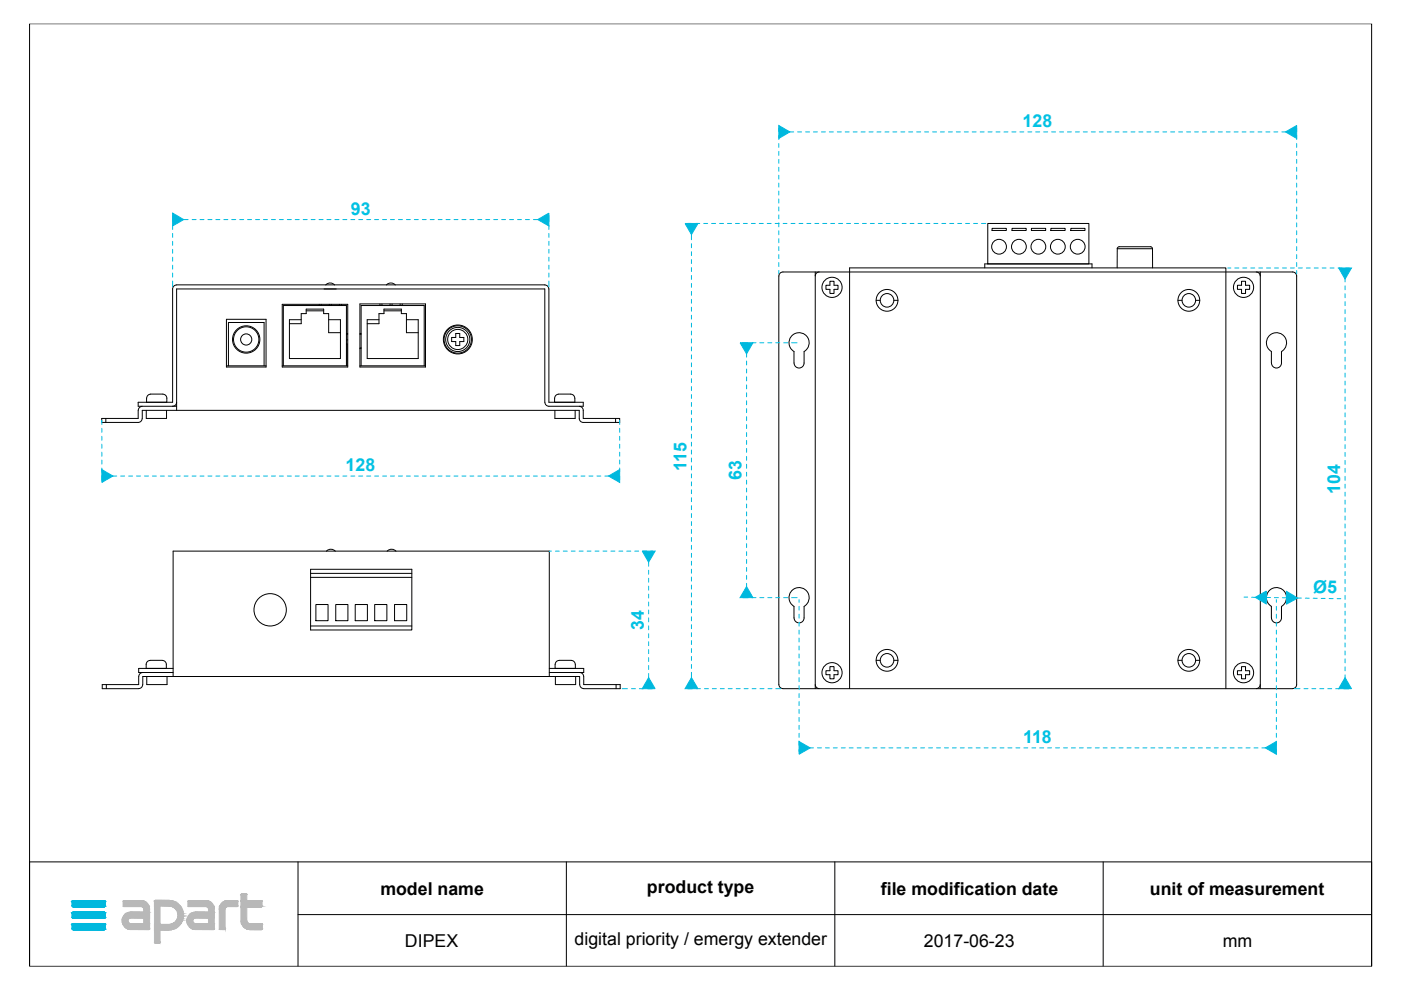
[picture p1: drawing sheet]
<svg xmlns="http://www.w3.org/2000/svg" width="297mm" height="210mm" viewBox="0 0 297 210" stroke-linecap="round" stroke-linejoin="round" font-family="sans-serif">
<defs><g id="words">
<g font-size="3.8" fill="#00c3e4">
<text x="216.8" y="26.9">128</text>
<text x="74.4" y="45.5">93</text>
<text x="73.3" y="99.9">128</text>
<text x="145.6" y="99.8" transform="rotate(-90 145.6 99.8)">115</text>
<text x="157.2" y="101.8" transform="rotate(-90 157.2 101.8)">63</text>
<text x="284.1" y="104.7" transform="rotate(-90 284.1 104.7)">104</text>
<text x="278.4" y="125.7" transform="rotate(1 278.4 125.7)">Ø5</text>
<text x="136.5" y="133.6" transform="rotate(-90 136.5 133.6)">34</text>
<text x="216.9" y="157.5">118</text>
</g>
<g font-size="3.8">
<text x="80.6" y="189.7">model name</text>
<text x="137.2" y="189.3">product type</text>
<text x="186.8" y="189.7">file modification date</text>
<text x="243.8" y="189.7">unit of measurement</text>
<text x="85.9" y="200.8">DIPEX</text>
<text x="121.8" y="200.4">digital priority / emergy extender</text>
<text x="195.9" y="200.8">2017-06-23</text>
<text x="259.3" y="200.8">mm</text>
</g>
</g></defs>
<g fill="none" stroke="#000" stroke-width=".21">
<path d="M6.3 5h284.5v199.9h-284.5zM165.1 58.5v86.6M165.1 58.5a.85 .85 0 0 1 .9-.8h108.1a.85 .85 0 0 1 .8 .8v86.6a.85 .85 0 0 1-.8 .9M172.8 57.7v88.3M173.7 57.7a.85 .85 0 0 0-.9 .8M176 59.6h.8v.9h.9v.9h-.9v.8h-.8v-.8h-.9v-.9h.9zM208.8 56.8v-.8h22.7v.8M209.4 47.4h21.5v8.6h-21.5zM210.3 48.4h3.1v.5h-3.1zM214.6 48.4h3v.5h-3zM218.7 48.4h3v.5h-3zM222.8 48.4h3v.5h-3z"/>
<path d="M227 48.4h3v.5h-3zM236.9 52.7h7.5M236.9 52.7v4.1M244.4 52.7l-.1-.2-.4-.2h-6.6l-.2 .1-.2 .3M244.4 52.7v4.1M266.3 57.7a.85 .85 0 0 1 .9 .8M267.2 57.7v88.3M37.4 60.4a.85 .85 0 0 0-.8 .9v24h-7.3v.8h8.1M37.4 60.4h78.1M48 67.7h8.4v10.1h-8.4zM48 77.6h8.4M48.4 77.6v-9.2h7.6v9.2"/>
<path d="M59.8 64.5h13.9v13.3h-13.9zM59.8 77.6h13.9M60.1 77.6v-12.8h13.4v12.8M61.4 68.6h2.5v-2.1h1v-1h3.7v1h1.1v4h2.5M63.9 67.8h-2.5v8.2h10.8v-8.2h-2.5M64.9 65.9h3.7M67.7 64.5v.3M68.1 64.5v.3M69.1 60.4l.1-.1a1.27 1.27 0 0 1 1.7 .1M69.8 64.5v.3M70.3 64.5v.3M72 64.5v.3"/>
<path d="M72.4 64.5v.3M73.5 70.7h.2M73.5 70.9h.2M73.5 72.1h.2M73.5 72.9h.1v4.7M76.3 73.8h.3l-.3 .1M76.3 64.4h13.9v13.4h-13.9zM76.3 70.7h.3M76.3 70.9h.3M76.3 77.6h13.9M76.6 77.6v-12.8h13.3v12.8M77.9 68.6h2.5v-2.1h1v-1h3.7v1h1.1v4h2.5"/>
<path d="M80.4 67.8h-2.5v8.2h10.8v-8.2h-2.5M80.6 64.4v.4M81 64.4v.4M81.4 65.9h3.7M81.9 60.4l.1-.1a1.27 1.27 0 0 1 1.8 .1M82.7 64.4v.4M83.1 64.4v.4M84.8 64.4v.4M85.3 64.4v.4M95.8 71.6h.8v-.9h.9v.9h.8v.8h-.8v.9h-.9v-.9h-.8zM115.5 60.4a.85 .85 0 0 1 .9 .9M116.4 61.3v24h7.3v.8h-7.3a.85 .85 0 0 1-.9-.8"/>
<path d="M167.9 71.2a2.14 2.14 0 0 1 3.2 .2 2.14 2.14 0 0 1-.6 3.1v2.5a1.07 1.07 0 0 1-1.1 1 1.07 1.07 0 0 1-1.1-1l.1-2.5a2.14 2.14 0 0 1-.5-3.3zM185.8 63.7h.8M189.5 63.7h.9M249.7 63.7h.9M253.5 63.7h.9M262.4 60.5h.8v-.9h.9v.9h.8v.9h-.8v.8h-.9v-.8h-.8zM269.1 71.2a2.14 2.14 0 0 1 3.2 .2 2.14 2.14 0 0 1-.6 3.1v2.5a1.07 1.07 0 0 1-1.1 1 1.07 1.07 0 0 1-1-1v-2.5a2.14 2.14 0 0 1-.5-3.3zM22.4 88.7v.9M30.2 86.2a.88 .88 0 0 0-.9 .8v1.7h-7.7v.9h7.7a.88 .88 0 0 0 .9-.9v-1.7h92.6v1.7a.85 .85 0 0 0 .9 .9h7.7v-.9h-7.7v-1.7a.85 .85 0 0 0-.9-.8M31 87v1.7h4.3v-1.7M31.9 83.6a.85 .85 0 0 0-.8 .8M31.9 83.6h2.6"/>
<path d="M34.5 83.6a.85 .85 0 0 1 .9 .8v.9h-4.3v-.9M37.4 85.3a.85 .85 0 0 1-.8 .8M115.5 85.3v-24h-78.1v25.7M117.6 87v1.7h4.3v-1.7M118.5 83.6a.85 .85 0 0 0-.9 .8M118.5 83.6h2.5M121 83.6a.85 .85 0 0 1 .9 .8v.9h-4.3v-.9M130.5 88.7v.9M69.2 116.9l.1-.1a1.27 1.27 0 0 1 1.8 .1M82.1 116.9l.1-.1a1.27 1.27 0 0 1 1.8 .1M65.9 120.7h21.4v12.9h-21.4zM65.9 132.7h21.4"/>
<path d="M65.9 121.6h21.4M65.9 122.4h21.4M67 128.2h2.6v3.4h-2.6zM71.2 128.2h2.6v3.4h-2.6zM75.3 128.2h2.6v3.4h-2.6zM79.4 128.2h2.6v3.4h-2.6zM83.7 128.2h2.5v3.4h-2.5zM167.9 125.2a2.14 2.14 0 0 1 3.2 .2 2.14 2.14 0 0 1-.6 3.2v2.4a1.07 1.07 0 0 1-1.1 1.1 1.07 1.07 0 0 1-1.1-1.1l.1-2.4a2.14 2.14 0 0 1-.5-3.4zM269.1 125.2a2.14 2.14 0 0 1 3.2 .2 2.14 2.14 0 0 1-.6 3.2v2.4a1.07 1.07 0 0 1-1.1 1.1 1.07 1.07 0 0 1-1-1.1v-2.4a2.14 2.14 0 0 1-.5-3.4zM22.5 145.1v.9M29.4 146a.88 .88 0 0 0 .9-.9v-1.7h92.6v1.7a.88 .88 0 0 0 .9 .9M30.3 142.6a.85 .85 0 0 0-.9 .8v1.7h-7.7v.9h7.7"/>
<path d="M31.1 143.4v1.7h4.3v-1.7M31.8 140a.85 .85 0 0 0-.8 .9v.8h4.3v-.8a.85 .85 0 0 0-.9-.9M31.8 140h2.6M36.7 143.4v-26.6h79.8v26.6M36.7 141.7h-7.3v.9h7.3M116.5 141.7h7.3v.9h-7.3M117.8 143.4v1.7h4.2v-1.7M118.6 140a.85 .85 0 0 0-.9 .9M118.6 140h2.5M121.1 140a.85 .85 0 0 1 .9 .9v.8h-4.3v-.8M122.9 142.6a.85 .85 0 0 1 .8 .8l.1 1.7h7.7v.9h-7.7M130.6 145.1v.9"/>
<path d="M165.1 145.1a.85 .85 0 0 0 .9 .9M166 146h108.1M172.8 145.1a.85 .85 0 0 0 .9 .9M176 141.3h.8v.9h.9v.9h-.9v.8h-.8v-.8h-.9v-.9h.9zM180.1 146v-89.2h79.8v89.2M185.8 140h.8M189.5 140h.9M249.7 140h.9M253.5 140h.9M263.2 141.3h.9v.9h.8v.9h-.8v.8h-.9v-.8h-.8v-.9h.8zM267.2 145.1a.85 .85 0 0 1-.9 .9M6.3 182.7h284.5v22.2h-284.5z"/>
<path d="M63.2 193.9h227.6M63.2 182.7v22.2M120.1 182.7v22.2M177 182.7v22.2M233.9 182.7v22.2"/>
<circle cx="211.8" cy="52.3" r="1.57"/>
<circle cx="216" cy="52.3" r="1.57"/>
<circle cx="220.2" cy="52.3" r="1.57"/>
<circle cx="224.3" cy="52.3" r="1.57"/>
<circle cx="228.5" cy="52.3" r="1.57"/>
<circle cx="52.2" cy="72" r="2.9"/>
<circle cx="52.2" cy="72" r="2.69"/>
<circle cx="52.2" cy="72" r="1.19"/>
<circle cx="97.1" cy="72" r="2.9"/>
<circle cx="97.1" cy="72" r="2.14"/>
<circle cx="97.1" cy="72" r="2.56"/>
<circle cx="97.1" cy="72" r="3.1"/>
<circle cx="176.4" cy="60.9" r="2.14"/>
<circle cx="188.1" cy="63.7" r="2.31"/>
<circle cx="188.1" cy="63.7" r="1.44"/>
<circle cx="252.1" cy="63.7" r="2.31"/>
<circle cx="252.1" cy="63.7" r="1.44"/>
<circle cx="263.7" cy="60.9" r="2.14"/>
<circle cx="57.3" cy="129.3" r="3.4"/>
<circle cx="176.4" cy="142.6" r="2.14"/>
<circle cx="188.1" cy="140" r="2.31"/>
<circle cx="188.1" cy="140" r="1.44"/>
<circle cx="252.1" cy="140" r="2.31"/>
<circle cx="252.1" cy="140" r="1.44"/>
<circle cx="263.7" cy="142.6" r="2.14"/>
</g>
<g fill="#00b8de" stroke="#00b8de" stroke-width=".21">
<path d="M15.5 191h6.6z"/>
<path d="M15.4 191h6.8z"/>
<path d="M15.5 191h6.7z"/>
<path d="M15.3 191h6.9z"/>
<path d="M15.3 191l7 .1z"/>
<path d="M15.3 191.1h7z"/>
<path d="M15.3 191.1l7.1 .1z"/>
<path d="M15.2 191.2h7.2z"/>
<path d="M15.2 191.2l7.2 .8h-7.2z"/>
<path d="M15.2 191.2h7.2v.8z"/>
<path d="M15.2 192h7.2z"/>
<path d="M15.2 192l7.1 .1z"/>
<path d="M15.3 192.1h7z"/>
<path d="M15.3 192.1l7 .1z"/>
<path d="M15.3 192.2h6.9z"/>
<path d="M15.3 192.2h7z"/>
<path d="M15.4 192.2l6.8 .1z"/>
<path d="M15.4 192.2h6.8z"/>
<path d="M15.4 192.3h6.7z"/>
<path d="M15.4 192.3h6.8z"/>
<path d="M15.5 192.3h6.6z"/>
<path d="M15.5 193.4h6.6z"/>
<path d="M15.4 193.4h6.8z"/>
<path d="M15.5 193.4h6.7z"/>
<path d="M15.3 193.5h6.9z"/>
<path d="M15.4 193.4l6.8 .1z"/>
<path d="M15.3 193.5h7z"/>
<path d="M15.3 193.5l7 .1z"/>
<path d="M15.3 193.6h7.1z"/>
<path d="M15.2 193.6l7.2 .1z"/>
<path d="M15.2 193.7l7.2 .7h-7.2z"/>
<path d="M15.2 193.7h7.2v.7z"/>
<path d="M15.2 194.4l7.2 .1z"/>
<path d="M15.2 194.5h7.1z"/>
<path d="M15.2 194.5h7.2z"/>
<path d="M15.3 194.5l7 .1z"/>
<path d="M15.3 194.5h7z"/>
<path d="M15.3 194.6h7z"/>
<path d="M15.3 194.6h6.9z"/>
<path d="M15.3 194.6l6.9 .1z"/>
<path d="M15.4 194.7h6.8z"/>
<path d="M15.4 194.7h6.7z"/>
<path d="M15.5 194.7h6.6z"/>
<path d="M15.5 195.8h6.6z"/>
<path d="M15.4 195.8h6.8z"/>
<path d="M15.5 195.8h6.7z"/>
<path d="M15.3 195.9h6.9z"/>
<path d="M15.4 195.8l6.8 .1z"/>
<path d="M15.3 195.9h7z"/>
<path d="M15.3 195.9l7 .1z"/>
<path d="M15.3 196h7.1z"/>
<path d="M15.2 196l7.2 .1z"/>
<path d="M15.2 196.1l7.2 .7h-7.2z"/>
<path d="M15.2 196.1h7.2v.7z"/>
<path d="M15.2 196.8l7.2 .1z"/>
<path d="M15.2 196.9h7.1z"/>
<path d="M15.2 196.9h7.2z"/>
<path d="M15.3 196.9l7 .1z"/>
<path d="M15.3 196.9h7z"/>
<path d="M15.3 197h7z"/>
<path d="M15.3 197l6.9 .1z"/>
<path d="M15.3 197.1h6.9z"/>
<path d="M15.4 197.1h6.8z"/>
<path d="M15.4 197.1h6.7z"/>
<path d="M15.5 197.1h6.6z"/>
<path d="M21.6 99.6l2.3 1.3-2.3 1.4z"/>
<path d="M129 100.9l2.4-1.3v2.7z"/>
<path d="M36.6 45.2l2.3 1.4-2.3 1.3z"/>
<path d="M114 46.6l2.4-1.4v2.7z"/>
<path d="M137.5 143.7l1.4 2.3h-2.7z"/>
<path d="M136.2 116.8h2.7l-1.4 2.4z"/>
<path d="M165.1 26.6l2.4 1.4-2.4 1.3z"/>
<path d="M272.5 28l2.4-1.4v2.7z"/>
<path d="M285.2 143.7l1.3 2.3h-2.7z"/>
<path d="M283.8 56.8h2.7l-1.3 2.4z"/>
<path d="M145.2 47.4h2.8l-1.4 2.3z"/>
<path d="M146.6 143.7l1.4 2.3h-2.8z"/>
<path d="M156.9 72.7h2.7l-1.3 2.3z"/>
<path d="M158.3 124.4l1.3 2.3h-2.7z"/>
<path d="M169.4 157.2l2.4 1.4-2.4 1.3z"/>
<path d="M268.3 158.6l2.3-1.4v2.7z"/>
<path d="M266.1 126.6l2.4-1.3v2.7z"/>
<path d="M272.8 125.4l2.3 1.4-2.4 1.3z"/>
</g>
<g fill="#b8b8b8" stroke="#b8b8b8" stroke-width=".21">
<path d="M51.2 189.6h1z"/>
<path d="M51.2 189.6h1.1z"/>
<path d="M51.1 189.6h1.2z"/>
<path d="M51.1 189.6l1.2 .1z"/>
<path d="M51.1 189.7h1.2z"/>
<path d="M32.9 190.9h3z"/>
<path d="M32.9 190.9h3.1z"/>
<path d="M32.8 190.9h3.2z"/>
<path d="M32.8 190.9l3.4 .1z"/>
<path d="M48.2 191h2.1z"/>
<path d="M40 191h3.7z"/>
<path d="M26.2 191h3.8z"/>
<path d="M51.1 189.7l1.2 1.3h-1.2z"/>
<path d="M51.1 189.7h1.2v1.3z"/>
<path d="M51.1 191h4.4z"/>
<path d="M39.9 191h3.9z"/>
<path d="M40 191h3.8z"/>
<path d="M32.8 191h3.5z"/>
<path d="M48.1 191h2.2z"/>
<path d="M26.2 191h3.9z"/>
<path d="M48 191h2.4z"/>
<path d="M48.1 191h2.3z"/>
<path d="M39.9 191h4z"/>
<path d="M26.2 191h4z"/>
<path d="M32.8 191h3.6z"/>
<path d="M47.9 191h2.5z"/>
<path d="M39.9 191h4.1z"/>
<path d="M26.2 191h4.1z"/>
<path d="M32.8 191h3.7z"/>
<path d="M39.9 191h4.2z"/>
<path d="M32.7 191h3.9z"/>
<path d="M47.8 191h2.6z"/>
<path d="M26.1 191h4.3z"/>
<path d="M51.1 191h4.5z"/>
<path d="M47.7 191h2.7z"/>
<path d="M39.9 191h4.3z"/>
<path d="M26.1 191h4.4z"/>
<path d="M47.7 191.1h2.7z"/>
<path d="M47.7 191l2.7 .1z"/>
<path d="M39.9 191l4.4 .1z"/>
<path d="M26.1 191l4.4 .1z"/>
<path d="M51.1 191l4.5 .1z"/>
<path d="M47.6 191.1h2.8z"/>
<path d="M39.9 191.1h4.4z"/>
<path d="M26.1 191.1h4.5z"/>
<path d="M32.7 191l4.2 .1z"/>
<path d="M47.3 191.3l.3-.2 2.8 .2z"/>
<path d="M47.6 191.1h2.8v.2z"/>
<path d="M39.9 191.1l4.7 .2h-4.7z"/>
<path d="M39.9 191.1h4.4l.3 .2z"/>
<path d="M26.1 191.1l4.8 .2h-4.8z"/>
<path d="M26.1 191.1h4.5l.3 .2z"/>
<path d="M32.7 191.1l4.7 .2h-4.7z"/>
<path d="M32.7 191.1h4.2l.5 .2z"/>
<path d="M47 191.5l.3-.2 3.1 .2z"/>
<path d="M47.3 191.3h3.1v.2z"/>
<path d="M39.9 191.3l5 .2h-5z"/>
<path d="M39.9 191.3h4.7l.3 .2z"/>
<path d="M26.1 191.3l5.1 .2h-5.1z"/>
<path d="M26.1 191.3h4.8l.3 .2z"/>
<path d="M32.7 191.3l5.1 .3h-5.1z"/>
<path d="M32.7 191.3h4.7l.4 .3z"/>
<path d="M47 191.5l3.4 .2h-3.6z"/>
<path d="M47 191.5h3.4v.2z"/>
<path d="M39.9 191.5l5.2 .2h-5.2z"/>
<path d="M39.9 191.5h5l.2 .2z"/>
<path d="M26.1 191.5l5.3 .2h-5.3z"/>
<path d="M26.1 191.5h5.1l.2 .2z"/>
<path d="M32.7 191.6l5.4 .4h-5.4z"/>
<path d="M32.7 191.6h5.1l.3 .4z"/>
<path d="M46.8 191.7l3.6 .3h-3.7z"/>
<path d="M46.8 191.7h3.6v.3z"/>
<path d="M39.9 191.7l5.4 .3h-5.4z"/>
<path d="M39.9 191.7h5.2l.2 .3z"/>
<path d="M26.1 191.7l5.4 .3h-5.4z"/>
<path d="M26.1 191.7h5.3l.1 .3z"/>
<path d="M46.7 192l3.7 .1z"/>
<path d="M39.9 192l5.4 .1z"/>
<path d="M26.1 192l5.5 .1z"/>
<path d="M46.6 192.1h3.8z"/>
<path d="M26.1 192.1h5.5z"/>
<path d="M39.9 192.1h5.4z"/>
<path d="M32.7 192l5.5 .1h-5.5z"/>
<path d="M32.7 192h5.4l.1 .1z"/>
<path d="M51.1 191.1l4.5 1h-4.5z"/>
<path d="M51.1 191.1h4.5v1z"/>
<path d="M51.1 192.1h4.5z"/>
<path d="M39.9 192.1l5.4 .1z"/>
<path d="M46.6 192.1l3.8 .1z"/>
<path d="M26.1 192.1l5.5 .1z"/>
<path d="M51.1 192.1l4.5 .1z"/>
<path d="M39.9 192.2h5.4z"/>
<path d="M35.9 192.1l2.4 .1z"/>
<path d="M46.6 192.2h3.8z"/>
<path d="M26.2 192.2h5.4z"/>
<path d="M51.1 192.2h4.4z"/>
<path d="M51.1 192.2h4.5z"/>
<path d="M46.6 192.2h3.7z"/>
<path d="M40 192.2h5.3z"/>
<path d="M46.6 192.2h1.5z"/>
<path d="M46.6 192.2h1.6z"/>
<path d="M43.7 192.2h1.6z"/>
<path d="M30 192.2h1.6z"/>
<path d="M51.1 192.2h4.3z"/>
<path d="M46.6 192.2l1.4 .1z"/>
<path d="M43.8 192.2l1.6 .1z"/>
<path d="M30.1 192.2l1.5 .1z"/>
<path d="M36.3 192.2l2.1 .1h-1.8z"/>
<path d="M36.3 192.2h2l.1 .1z"/>
<path d="M46.6 192.3h1.3z"/>
<path d="M46.6 192.3h1.4z"/>
<path d="M43.9 192.3h1.5z"/>
<path d="M30.2 192.3h1.4z"/>
<path d="M46.5 192.3l1.4 .1z"/>
<path d="M46.5 192.3h1.4z"/>
<path d="M44 192.3l1.4 .1z"/>
<path d="M30.3 192.3l1.3 .1z"/>
<path d="M36.6 192.3l1.8 .1z"/>
<path d="M46.5 192.4h1.4z"/>
<path d="M44 192.4h1.4z"/>
<path d="M30.3 192.4h1.4z"/>
<path d="M36.7 192.4l1.8 .1h-1.6z"/>
<path d="M36.7 192.4h1.7l.1 .1z"/>
<path d="M46.5 192.4l1.3 .1z"/>
<path d="M44.1 192.4l1.3 .1z"/>
<path d="M30.3 192.4l1.4 .1z"/>
<path d="M46.5 192.5l1.3 .1z"/>
<path d="M46.5 192.5h1.3z"/>
<path d="M44.1 192.5l1.3 .1z"/>
<path d="M30.4 192.5l1.3 .1z"/>
<path d="M46.5 192.6l1.2 .1h-1.2z"/>
<path d="M46.5 192.6h1.3z"/>
<path d="M44.2 192.6l1.2 .1z"/>
<path d="M30.4 192.6l1.3 .1z"/>
<path d="M46.5 192.7h1.2z"/>
<path d="M44.2 192.7h1.2z"/>
<path d="M30.5 192.7h1.2z"/>
<path d="M36.9 192.5l1.7 .2h-1.4z"/>
<path d="M36.9 192.5h1.6l.1 .2z"/>
<path d="M37.2 192.7l1.5 .1z"/>
<path d="M37.3 192.8l1.4 .2h-1.3z"/>
<path d="M37.3 192.8h1.4v.2z"/>
<path d="M37.4 193l1.4 .3h-1.2z"/>
<path d="M37.4 193h1.3l.1 .3z"/>
<path d="M37.6 193.3h1.2z"/>
<path d="M44.2 192.7l1.2 .7h-1.2z"/>
<path d="M44.2 192.7h1.2v.7z"/>
<path d="M30.5 192.7l1.2 .7h-1.2z"/>
<path d="M30.5 192.7h1.2v.7z"/>
<path d="M41 193.5h4.4z"/>
<path d="M41.3 193.4l4.1 .1z"/>
<path d="M27.2 193.5h4.5z"/>
<path d="M27.6 193.4l4.1 .1z"/>
<path d="M40.7 193.6h4.7z"/>
<path d="M41 193.5l4.4 .1z"/>
<path d="M26.9 193.6h4.8z"/>
<path d="M27.2 193.5l4.5 .1z"/>
<path d="M37.6 193.3l1.3 .4h-1.2z"/>
<path d="M37.6 193.3h1.2l.1 .4z"/>
<path d="M40.4 193.7l.3-.1 4.7 .1z"/>
<path d="M40.7 193.6h4.7v.1z"/>
<path d="M26.6 193.7l.3-.1 4.8 .1z"/>
<path d="M26.9 193.6h4.8v.1z"/>
<path d="M37.7 193.7l1.2 .1z"/>
<path d="M40.1 194l.3-.3 5 .3z"/>
<path d="M40.4 193.7h5v.3z"/>
<path d="M26.4 194l.2-.3 5.1 .3z"/>
<path d="M26.6 193.7h5.1v.3z"/>
<path d="M37.7 193.8l1.2 .2h-1.2z"/>
<path d="M37.7 193.8h1.2v.2z"/>
<path d="M40.1 194l5.3 .3h-5.5z"/>
<path d="M40.1 194h5.3v.3z"/>
<path d="M26.4 194l5.3 .3h-5.5z"/>
<path d="M26.4 194h5.3v.3z"/>
<path d="M37.7 194l1.2 .3h-1.2z"/>
<path d="M37.7 194h1.2v.3z"/>
<path d="M37.7 194.3l1.2 .1h-1.2z"/>
<path d="M37.7 194.3h1.2z"/>
<path d="M39.9 194.3l5.5 .3h-5.6z"/>
<path d="M39.9 194.3h5.5v.3z"/>
<path d="M26.2 194.3l5.5 .3h-5.7z"/>
<path d="M26.2 194.3h5.5v.3z"/>
<path d="M39.8 194.6h5.6z"/>
<path d="M26 194.6h5.7z"/>
<path d="M39.7 194.6l1.6 .1z"/>
<path d="M39.7 194.6h1.7z"/>
<path d="M26 194.6l1.5 .1z"/>
<path d="M26 194.6h1.6z"/>
<path d="M39.7 194.7h1.5z"/>
<path d="M39.7 194.7h1.6z"/>
<path d="M26 194.7h1.4z"/>
<path d="M26 194.7h1.5z"/>
<path d="M37.7 194.4l1.1 .4h-1.2z"/>
<path d="M37.7 194.4h1.2l-.1 .4z"/>
<path d="M39.7 194.7l1.4 .1z"/>
<path d="M26 194.7l1.3 .1z"/>
<path d="M37.6 194.8h1.2z"/>
<path d="M39.7 194.8l1.3 .1z"/>
<path d="M39.7 194.8h1.4z"/>
<path d="M26 194.8l1.2 .1z"/>
<path d="M26 194.8h1.3z"/>
<path d="M39.6 194.9h1.4z"/>
<path d="M25.9 194.9h1.3z"/>
<path d="M39.6 194.9l1.3 .1z"/>
<path d="M25.9 194.9l1.3 .1z"/>
<path d="M39.6 195l1.3 .1h-1.3z"/>
<path d="M39.6 195h1.3z"/>
<path d="M25.9 195l1.2 .1z"/>
<path d="M25.9 195h1.3z"/>
<path d="M37.6 194.8l1.1 .3h-1.3z"/>
<path d="M37.6 194.8h1.2l-.1 .3z"/>
<path d="M39.6 195.1l1.3 .1z"/>
<path d="M39.6 195.1h1.3z"/>
<path d="M25.9 195.1l1.2 .1h-1.2z"/>
<path d="M25.9 195.1h1.2z"/>
<path d="M39.6 195.2h1.3z"/>
<path d="M25.9 195.2h1.2z"/>
<path d="M51.1 192.2l1.2 3.1h-1.2z"/>
<path d="M51.1 192.2h1.2v3.1z"/>
<path d="M51.1 195.3h1.2z"/>
<path d="M37.4 195.1l1.3 .2h-1.4z"/>
<path d="M37.4 195.1h1.3v.2z"/>
<path d="M39.6 195.2l1.3 .1z"/>
<path d="M25.9 195.2l1.2 .1z"/>
<path d="M51.1 195.3l1.2 .1z"/>
<path d="M37.3 195.3l1.3 .1h-1.4z"/>
<path d="M37.3 195.3h1.4z"/>
<path d="M39.6 195.3l1.3 .1z"/>
<path d="M25.9 195.3l1.2 .1z"/>
<path d="M51.1 195.4l1.3 .1z"/>
<path d="M39.6 195.4l1.3 .1z"/>
<path d="M25.9 195.4l1.3 .1z"/>
<path d="M51.1 195.5h1.3z"/>
<path d="M39.6 195.5l1.4 .1z"/>
<path d="M25.9 195.5l1.3 .1z"/>
<path d="M39.6 195.6h1.4z"/>
<path d="M25.9 195.6h1.3z"/>
<path d="M36.9 195.6l.3-.2 1.3 .2z"/>
<path d="M37.2 195.4h1.4l-.1 .2z"/>
<path d="M51.1 195.5l1.4 .1z"/>
<path d="M51.1 195.6h1.4z"/>
<path d="M39.6 195.6l1.5 .1z"/>
<path d="M25.9 195.6l1.4 .1z"/>
<path d="M51.1 195.6l1.4 .1z"/>
<path d="M36.7 195.7h1.7z"/>
<path d="M36.9 195.6h1.6z"/>
<path d="M51.2 195.7h1.4z"/>
<path d="M39.7 195.7l1.5 .1z"/>
<path d="M26 195.7l1.4 .1z"/>
<path d="M51.2 195.7l1.5 .1z"/>
<path d="M39.7 195.8h1.6z"/>
<path d="M26 195.8h1.5z"/>
<path d="M36.6 195.8h1.8z"/>
<path d="M51.2 195.8h1.6z"/>
<path d="M51.2 195.8h1.7z"/>
<path d="M51.2 195.8h4.3z"/>
<path d="M44.2 194.6l1.2 1.2h-1.2z"/>
<path d="M44.2 194.6h1.2v1.2z"/>
<path d="M39.7 195.8h1.7z"/>
<path d="M30.5 194.6l1.2 1.2h-1.2z"/>
<path d="M30.5 194.6h1.2v1.2z"/>
<path d="M26 195.8h1.6z"/>
<path d="M51.2 195.8l4.4 .1z"/>
<path d="M51.2 195.9h4.4z"/>
<path d="M39.7 195.8l5.7 .1z"/>
<path d="M26 195.8l5.7 .1z"/>
<path d="M36.3 195.9l.3-.1 1.7 .1z"/>
<path d="M36.6 195.8h1.8l-.1 .1z"/>
<path d="M35.9 196h2.3z"/>
<path d="M36.3 195.9h2z"/>
<path d="M32.7 192.1l1.2 3.9h-1.2z"/>
<path d="M32.7 192.1h1.2v3.9z"/>
<path d="M32.7 196l5.4 .1h-5.4z"/>
<path d="M32.7 196h5.5l-.1 .1z"/>
<path d="M39.8 195.9l5.6 .3h-5.5z"/>
<path d="M39.8 195.9h5.6v.3z"/>
<path d="M26 195.9l5.7 .3h-5.5z"/>
<path d="M26 195.9h5.7v.3z"/>
<path d="M51.2 195.9l4.4 .4h-4.2z"/>
<path d="M51.2 195.9h4.4v.4z"/>
<path d="M32.7 196.1l5.1 .4h-5.1z"/>
<path d="M32.7 196.1h5.4l-.3 .4z"/>
<path d="M39.9 196.2l5.5 .3h-5.3z"/>
<path d="M39.9 196.2h5.5v.3z"/>
<path d="M26.2 196.2l5.5 .3h-5.3z"/>
<path d="M26.2 196.2h5.5v.3z"/>
<path d="M51.4 196.3l4.2 .2h-4z"/>
<path d="M51.4 196.3h4.2v.2z"/>
<path d="M40.1 196.5l5.3 .2h-5z"/>
<path d="M40.1 196.5h5.3v.2z"/>
<path d="M26.4 196.5l5.3 .2h-5.1z"/>
<path d="M26.4 196.5h5.3v.2z"/>
<path d="M32.7 196.5l4.7 .3h-4.7z"/>
<path d="M32.7 196.5h5.1l-.4 .3z"/>
<path d="M51.6 196.5l4 .3h-3.7z"/>
<path d="M51.6 196.5h4v.3z"/>
<path d="M40.4 196.7l5 .2h-4.7z"/>
<path d="M40.4 196.7h5v.2z"/>
<path d="M26.6 196.7l5.1 .2h-4.8z"/>
<path d="M26.6 196.7h5.1v.2z"/>
<path d="M51.9 196.8l3.7 .1h-3.4z"/>
<path d="M51.9 196.8h3.7v.1z"/>
<path d="M46.5 192.7l1.2 4.3h-1.2z"/>
<path d="M46.5 192.7h1.2v4.3z"/>
<path d="M40.7 196.9l4.7 .1z"/>
<path d="M26.9 196.9l4.8 .1z"/>
<path d="M52.2 196.9l3.4 .1z"/>
<path d="M32.7 196.8l4.2 .2h-4.2z"/>
<path d="M32.7 196.8h4.7l-.5 .2z"/>
<path d="M46.5 197h1.2z"/>
<path d="M40.8 197h4.6z"/>
<path d="M27.1 197h4.6z"/>
<path d="M52.3 197h3.3z"/>
<path d="M40.9 197h4.5z"/>
<path d="M52.4 197h3.2z"/>
<path d="M27.2 197h4.5z"/>
<path d="M41 197h4.4z"/>
<path d="M52.5 197h3.1z"/>
<path d="M52.5 197l3.1 .1z"/>
<path d="M46.5 197l1.2 .1z"/>
<path d="M46.5 197.1h1.2z"/>
<path d="M41.1 197l4.3 .1z"/>
<path d="M41.1 197h4.3z"/>
<path d="M27.3 197l4.4 .1z"/>
<path d="M52.6 197.1h3z"/>
<path d="M41.2 197.1h4.2z"/>
<path d="M27.4 197.1h4.2z"/>
<path d="M27.4 197.1h4.3z"/>
<path d="M52.6 197.1h2.9z"/>
<path d="M46.5 197.1h1.1z"/>
<path d="M46.6 197.1h1z"/>
<path d="M27.5 197.1h4.1z"/>
<path d="M41.3 197.1h4z"/>
<path d="M41.3 197.1h4.1z"/>
<path d="M52.7 197.1h2.8z"/>
<path d="M27.6 197.1h4z"/>
<path d="M52.8 197.1h2.7z"/>
<path d="M52.9 197.1h2.6z"/>
<path d="M32.7 197l3.7 .1h-3.7z"/>
<path d="M32.7 197h4.2l-.5 .1z"/>
<path d="M32.7 197.1l3.2 .1z"/>
<path d="M32.7 197.1h3.7z"/>
<path d="M32.7 197.2l1.2 2.6h-1.2z"/>
<path d="M32.7 197.2h1.2v2.6z"/>
<path d="M32.7 199.8h1.2z"/>
<path d="M32.8 199.8h1.1z"/>
<path d="M32.8 199.8l1.1 .1z"/>
<path d="M32.8 199.9h1.1z"/>
<path d="M32.8 199.9h1z"/>
<path d="M32.9 199.9h.9z"/>
</g>
<g fill="none" stroke="#00b8de" stroke-width=".21">
<path d="M165.1 27.1v.8M165.1 28.7v.9M165.1 30.4v.9M165.1 32.1v.8M165.1 33.8v.8M165.1 35.5v.8M165.1 37.2v.8M165.1 38.8v.9M167.5 28h.8M169.1 28h.8M170.8 28h.8M172.5 28h.8"/>
<path d="M174.2 28h.8M175.8 28h.9M177.5 28h.9M179.2 28h.8M180.9 28h.8M182.6 28h.8M184.3 28h.8M185.9 28h.9M187.6 28h.9M189.3 28h.8M191 28h.8M192.7 28h.8"/>
<path d="M194.4 28h.8M196 28h.9M197.7 28h.9M199.4 28h.8M201.1 28h.8M202.8 28h.8M204.5 28h.8M206.1 28h.9M207.8 28h.9M209.5 28h.8M211.2 28h.8M212.9 28h.8"/>
<path d="M214.5 28h.9M216.2 28h.9M217.9 28h.9M219.6 28h.8M221.3 28h.8M223 28h.8M224.6 28h.9M226.3 28h.9M228 28h.9M229.7 28h.8M231.4 28h.8M233.1 28h.8"/>
<path d="M234.7 28h.9M236.4 28h.9M238.1 28h.9M239.8 28h.8M241.5 28h.8M243.2 28h.8M244.8 28h.9M246.5 28h.9M248.2 28h.8M249.9 28h.8M251.6 28h.8M253.3 28h.8"/>
<path d="M254.9 28h.9M256.6 28h.9M258.3 28h.8M260 28h.8M261.7 28h.8M263.4 28h.8M265 28h.9M266.7 28h.8M268.4 28h.8M270.1 28h.8M271.8 28h.7M274.9 27.1v.8"/>
<path d="M274.9 28.7v.9M274.9 30.4v.9M274.9 32.1v.8M274.9 33.8v.8M274.9 35.5v.8M274.9 37.2v.8M274.9 38.8v.9M36.6 45.7v1.3M36.6 47.8v.9M36.6 49.5v.8M36.6 51.2v.8M36.6 52.9v.8"/>
<path d="M36.6 54.5v.9M36.6 56.2v.9M36.6 57.9v.8M36.6 59.6v1.2M38.9 46.6h1M40.7 46.6h.9M42.4 46.6h.8M44.1 46.6h.8M45.8 46.6h.8M47.5 46.6h.8M49.1 46.6h.9M50.8 46.6h.9"/>
<path d="M52.5 46.6h.8M54.2 46.6h.8M55.9 46.6h.8M57.6 46.6h.8M59.2 46.6h.9M60.9 46.6h.9M62.6 46.6h.8M64.3 46.6h.8M66 46.6h.8M67.7 46.6h.8M69.3 46.6h.9M71 46.6h.9"/>
<path d="M72.7 46.6h.8M74.4 46.6h.8M76.1 46.6h.8M77.7 46.6h.9M79.4 46.6h.9M81.1 46.6h.9M82.8 46.6h.8M84.5 46.6h.8M86.2 46.6h.8M87.8 46.6h.9M89.5 46.6h.9M91.2 46.6h.9"/>
<path d="M92.9 46.6h.8M94.6 46.6h.8M96.3 46.6h.8M97.9 46.6h.9M99.6 46.6h.9M101.3 46.6h.9M103 46.6h.8M104.7 46.6h.8M106.4 46.6h.8M108 46.6h.9M109.7 46.6h.9M111.4 46.6h.8"/>
<path d="M113.1 46.6h.9M116.4 45.7v1.3M116.4 47.8v.9M116.4 49.5v.8M116.4 51.2v.8M116.4 52.9v.8M116.4 54.5v.9M116.4 56.2v.9M116.4 57.9v.8M116.4 59.6v1.2M145.8 47.4h.9M146.6 49.7v1.1"/>
<path d="M146.6 51.7v.8M146.6 53.4v.8M146.6 55v.9M146.6 56.7v.9M146.6 58.4v.9M147.5 47.4h.9M149.2 47.4h.8M150.9 47.4h.8M152.6 47.4h.8M154.2 47.4h.9M155.9 47.4h.9M157.6 47.4h.9"/>
<path d="M159.3 47.4h.8M161 47.4h.8M162.7 47.4h.8M164.3 47.4h.9M165.1 40.5v.8M165.1 42.2v.8M165.1 43.9v.8M165.1 45.6v.8M165.1 47.3v.8M165.1 48.9v.9M165.1 50.6v.9M165.1 52.3v.8"/>
<path d="M165.1 54v.8M165.1 55.7v.8M165.1 57.4v.7M166 47.4h.9M167.7 47.4h.9M169.4 47.4h.8M171.1 47.4h.8M172.8 47.4h.8M174.4 47.4h.9M176.1 47.4h.9M177.8 47.4h.8M179.5 47.4h.8"/>
<path d="M181.2 47.4h.8M182.9 47.4h.8M184.5 47.4h.9M186.2 47.4h.9M187.9 47.4h.8M189.6 47.4h.8M191.3 47.4h.8M193 47.4h.8M194.6 47.4h.9M196.3 47.4h.8M198 47.4h.8M199.7 47.4h.8"/>
<path d="M201.4 47.4h.8M203.1 47.4h.8M204.7 47.4h.9M206.4 47.4h.9M208.1 47.4h.9M260.3 56.8h.7M261.8 56.8h.9M263.5 56.8h.8M265.2 56.8h.8M266.9 56.8h.8M268.5 56.8h.9M270.2 56.8h.9"/>
<path d="M271.9 56.8h.9M273.6 56.8h.8M274.9 40.5v.8M274.9 42.2v.8M274.9 43.9v.8M274.9 45.6v.8M274.9 47.3v.8M274.9 48.9v.9M274.9 50.6v.9M274.9 52.3v.8M274.9 54v.8M274.9 55.7v.8"/>
<path d="M274.9 57.4v.7M275.3 56.8h.8M277 56.8h.8M278.6 56.8h.9M280.3 56.8h.9M282 56.8h.9M283.7 56.8h.8M285.2 59.2v.6M285.4 56.8h.6M146.6 60.1v.8M146.6 61.8v.8M146.6 63.5v.8"/>
<path d="M146.6 65.1v.9M146.6 66.8v.9M146.6 68.5v.9M146.6 70.2v.8M146.6 71.9v.8M146.6 73.6v.8M146.6 75.2v.9M146.6 76.9v.9M146.6 78.6v.8M157.4 72.7h1.2M158.3 75v.7M158.3 76.5v.9"/>
<path d="M158.3 78.2v.9M158.3 79.9v.9M159.4 72.7h.9M161.1 72.7h.8M162.8 72.7h.8M164.5 72.7h.8M166.2 72.7h.8M167.8 72.7h1.2M285.2 60.6v.8M285.2 62.3v.8M285.2 64v.8M285.2 65.6v.9"/>
<path d="M285.2 67.3v.9M285.2 69v.9M285.2 70.7v.8M285.2 72.4v.8M285.2 74.1v.8M285.2 75.7v.9M285.2 77.4v.9M285.2 79.1v.9M21.6 89.1v.9M21.6 90.8v.9M21.6 92.5v.9M21.6 94.2v.8"/>
<path d="M21.6 95.9v.8M21.6 97.5v.9M21.6 99.2v.9M131.4 89.1v.9M131.4 90.8v.9M131.4 92.5v.9M131.4 94.2v.8M131.4 95.9v.8M131.4 97.5v.9M131.4 99.2v.9M146.6 80.3v.8M146.6 82v.8"/>
<path d="M146.6 83.7v.8M146.6 85.3v.9M146.6 87v.9M146.6 88.7v.8M146.6 90.4v.8M146.6 92.1v.8M146.6 93.8v.8M146.6 95.4v.9M146.6 97.1v.8M146.6 98.8v.8M158.3 81.6v.9M158.3 83.3v.8"/>
<path d="M158.3 85v.8M158.3 86.6v.9M158.3 88.3v.9M158.3 90v.9M158.3 91.7v.9M158.3 93.4v.8M158.3 95.1v.8M158.3 96.8v.8M158.3 98.4v.9M285.2 80.8v.8M285.2 82.5v.8M285.2 84.2v.8"/>
<path d="M285.2 85.8v.9M285.2 87.5v.9M285.2 89.2v.9M285.2 90.9v.8M285.2 92.6v.8M285.2 94.3v.8M285.2 95.9v.9M285.2 97.6v.9M285.2 99.3v.8M21.6 100.9v.9M23.9 100.9h.8M25.6 100.9h.8"/>
<path d="M27.3 100.9h.8M28.9 100.9h.9M30.6 100.9h.9M32.3 100.9h.8M34 100.9h.8M35.7 100.9h.8M37.4 100.9h.8M39 100.9h.9M40.7 100.9h.9M42.4 100.9h.8M44.1 100.9h.8M45.8 100.9h.8"/>
<path d="M47.5 100.9h.8M49.1 100.9h.9M50.8 100.9h.9M52.5 100.9h.8M54.2 100.9h.8M55.9 100.9h.8M57.6 100.9h.8M59.2 100.9h.9M60.9 100.9h.9M62.6 100.9h.8M64.3 100.9h.8M66 100.9h.8"/>
<path d="M67.7 100.9h.8M69.3 100.9h.9M71 100.9h.9M72.7 100.9h.8M74.4 100.9h.8M76.1 100.9h.8M77.7 100.9h.9M79.4 100.9h.9M81.1 100.9h.9M82.8 100.9h.8M84.5 100.9h.8M86.2 100.9h.8"/>
<path d="M87.8 100.9h.9M89.5 100.9h.9M91.2 100.9h.9M92.9 100.9h.8M94.6 100.9h.8M96.3 100.9h.8M97.9 100.9h.9M99.6 100.9h.9M101.3 100.9h.9M103 100.9h.8M104.7 100.9h.8M106.4 100.9h.8"/>
<path d="M108 100.9h.9M109.7 100.9h.9M111.4 100.9h.8M113.1 100.9h.8M114.8 100.9h.8M116.5 100.9h.8M116.5 116.8h.4M117.8 116.8h.8M118.1 100.9h.9M119.4 116.8h.9M119.8 100.9h.9M121.1 116.8h.8"/>
<path d="M121.5 100.9h.8M122.8 116.8h.8M123.2 100.9h.8M124.5 116.8h.8M124.9 100.9h.8M126.2 116.8h.8M126.6 100.9h.8M127.8 116.8h.9M128.2 100.9h.8M129.5 116.8h.9M131.2 116.8h.8M131.4 100.9v.9"/>
<path d="M132.9 116.8h.8M134.6 116.8h.8M136.3 116.8h.8M137.5 119.2v.9M137.9 116.8h.5M146.6 100.5v.8M146.6 102.2v.8M146.6 103.9v.8M146.6 105.5v.9M146.6 107.2v.9M146.6 108.9v.8M146.6 110.6v.8"/>
<path d="M146.6 112.3v.8M146.6 113.9v.9M146.6 115.6v.9M146.6 117.3v.9M146.6 119v.8M158.3 100.1v.9M158.3 101.8v.8M158.3 103.5v.8M158.3 105.2v.8M158.3 106.9v.8M158.3 108.5v.9M158.3 110.2v.8"/>
<path d="M158.3 111.9v.8M158.3 113.6v.8M158.3 115.3v.8M158.3 117v.8M158.3 118.6v.9M285.2 101v.8M285.2 102.7v.8M285.2 104.4v.8M285.2 106v.9M285.2 107.7v.9M285.2 109.4v.8M285.2 111.1v.8"/>
<path d="M285.2 112.8v.8M285.2 114.5v.8M285.2 116.1v.9M285.2 117.8v.9M285.2 119.5v.8M137.5 120.9v.9M137.5 122.6v.8M137.5 124.3v.8M137.5 126v.8M137.5 127.6v.9M137.5 129.3v.9M137.5 131v.9"/>
<path d="M137.5 132.7v.8M137.5 134.4v.8M137.5 136.1v.8M137.5 137.7v.9M137.5 139.4v.9M146.6 120.7v.8M146.6 122.4v.8M146.6 124v.9M146.6 125.7v.9M146.6 127.4v.9M146.6 129.1v.8M146.6 130.8v.8"/>
<path d="M146.6 132.4v.9M146.6 134.1v.9M146.6 135.8v.9M146.6 137.5v.9M146.6 139.2v.8M157.4 126.7h1.2M158.3 120.3v.8M158.3 122v.8M158.3 123.7v.7M159.4 126.7h.9M161.1 126.7h.8M162.8 126.7h.8"/>
<path d="M164.5 126.7h.8M166.2 126.7h.8M167.8 126.7h1.2M169.4 127.1v.6M169.4 128.6v.8M169.4 130.2v.9M169.4 131.9v.8M169.4 133.6v.8M169.4 135.3v.8M169.4 137v.8M169.4 138.7v.8M263.8 126.6h.7"/>
<path d="M265.4 126.6h.7M268.5 126.7h.9M270.2 126.7h.8M270.6 127.1v.6M270.6 128.6v.8M270.6 130.2v.9M270.6 131.9v.8M270.6 133.6v.8M270.6 135.3v.8M270.6 137v.8M270.6 138.7v.8M271.9 126.7l.9 .1"/>
<path d="M275.1 126.8h.8M276.8 126.8h.8M278.4 126.8l.9 .1M280.1 126.9h.8M281.8 126.9h.8M283.5 126.9h.8M285.2 121.2v.8M285.2 122.9v.8M285.2 124.6v.8M285.2 126.2v.9M285.2 127.9v.9M285.2 129.6v.8"/>
<path d="M285.2 131.3v.8M285.2 133v.8M285.2 134.7v.8M285.2 136.3v.9M285.2 138v.9M285.2 139.7v.8M131.9 146h1.1M133.9 146h.8M135.6 146h.8M137.2 146h1.2M137.5 141.1v.9M137.5 142.8v.9"/>
<path d="M145.8 146h1M146.6 140.9v.8M146.6 142.5v1.2M147.7 146h.8M149.4 146h.8M151 146h.9M152.7 146h.9M154.4 146h.8M156.1 146h.8M157.8 146h.8M159.5 146h.8M161.1 146h.9"/>
<path d="M162.8 146h.9M164.5 146h1.1M169.4 140.3v.9M169.4 142v.9M169.4 143.7v.8M169.4 145.4v.8M169.4 147.1v.8M169.4 148.7v.9M169.4 150.4v.9M169.4 152.1v.9M169.4 153.8v.8M169.4 155.5v.8"/>
<path d="M169.4 157.2v.8M169.4 158.8v.6M171.8 158.6h.7M173.3 158.6h.9M175 158.6h.8M176.7 158.6h.8M178.4 158.6h.8M180 158.6h.9M181.7 158.6h.9M183.4 158.6h.9M185.1 158.6h.8M186.8 158.6h.8"/>
<path d="M188.5 158.6h.8M190.1 158.6h.9M191.8 158.6h.9M193.5 158.6h.9M195.2 158.6h.8M196.9 158.6h.8M198.6 158.6h.8M200.2 158.6h.9M201.9 158.6h.9M203.6 158.6h.9M205.3 158.6h.8M207 158.6h.8"/>
<path d="M208.7 158.6h.8M210.3 158.6h.9M212 158.6h.9M213.7 158.6h.8M215.4 158.6h.8M217.1 158.6h.8M218.8 158.6h.8M220.4 158.6h.9M222.1 158.6h.9M223.8 158.6h.8M225.5 158.6h.8M227.2 158.6h.8"/>
<path d="M228.9 158.6h.8M230.5 158.6h.9M232.2 158.6h.9M233.9 158.6h.8M235.6 158.6h.8M237.3 158.6h.8M239 158.6h.8M240.6 158.6h.9M242.3 158.6h.9M244 158.6h.8M245.7 158.6h.8M247.4 158.6h.8"/>
<path d="M249 158.6h.9M250.7 158.6h.9M252.4 158.6h.9M254.1 158.6h.8M255.8 158.6h.8M257.5 158.6h.8M259.1 158.6h.9M260.8 158.6h.9M262.5 158.6h.9M264.2 158.6h.8M265.9 158.6h.8M267.5 158.6h.8"/>
<path d="M270.6 140.3v.9M270.6 142v.9M270.6 143.7v.8M270.6 145.4v.8M270.6 147.1v.8M270.6 148.7v.9M270.6 150.4v.9M270.6 152.1v.9M270.6 153.8v.8M270.6 155.5v.8M270.6 157.2v.8M270.6 158.8v.6"/>
<path d="M274.5 146h1.1M276.5 146h.8M278.2 146h.8M279.8 146h.9M281.5 146h.8M283.2 146h.8M284.9 146h1.1M285.2 141.4v.8M285.2 143.1v.6"/>
</g>
<use href="#words"/>
</svg>
